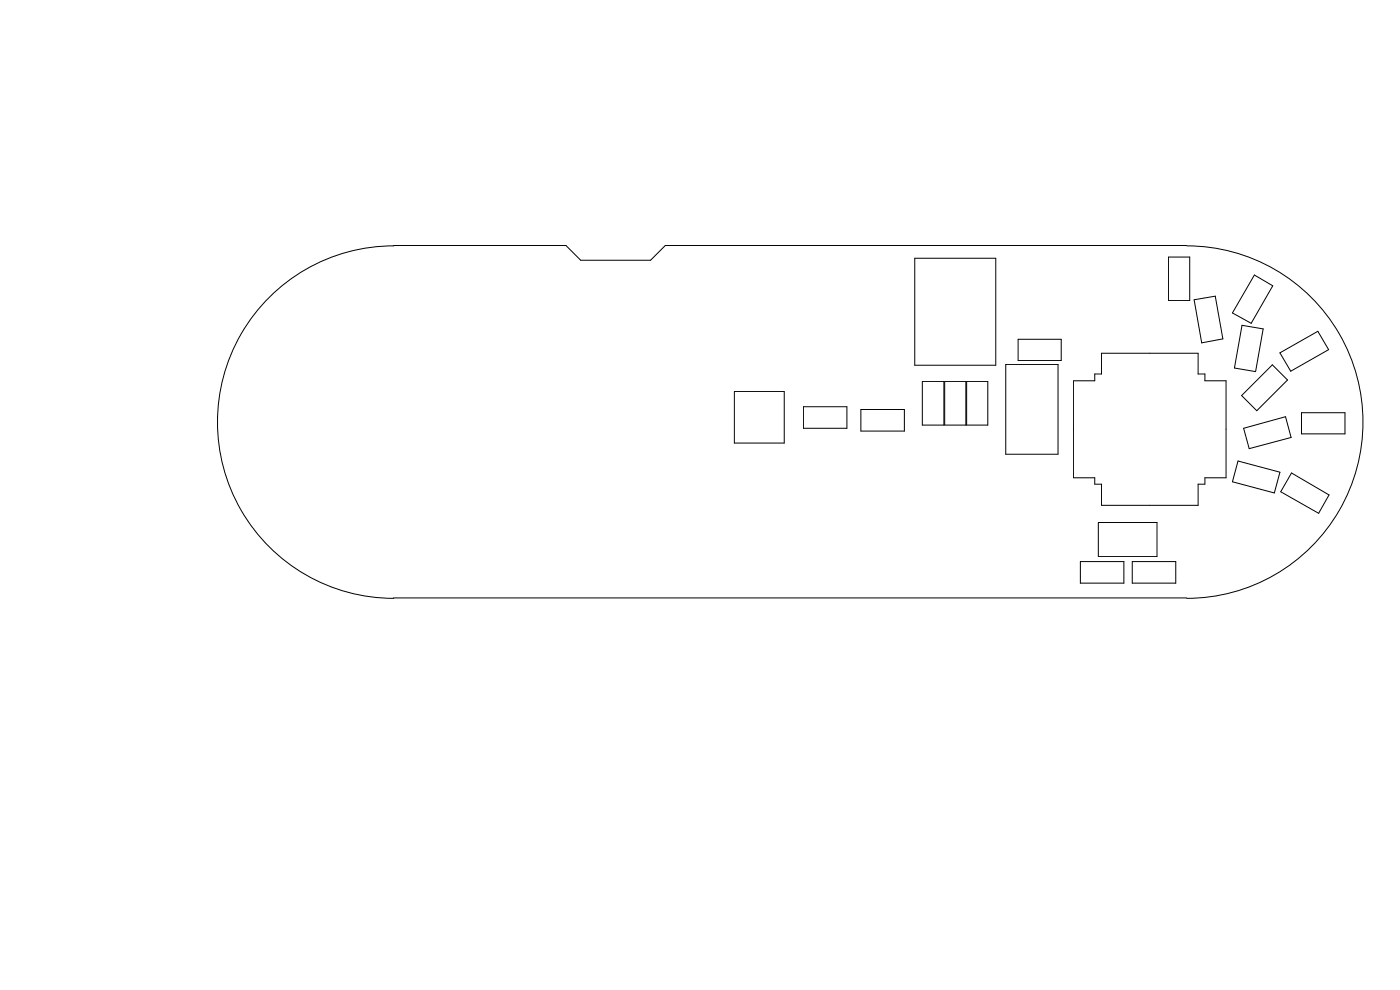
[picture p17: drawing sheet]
<svg xmlns="http://www.w3.org/2000/svg" width="297mm" height="210mm" viewBox="0 0 297 210" stroke-linecap="round" stroke-linejoin="round" font-family="sans-serif">
<g fill="none" stroke="#000" stroke-width=".21">
<path d="M83.5 52.1h36.6l3.1 3.1h14.8l3.1-3.1h110.6M83.5 52.2a37.4 37.4 0 0 0-37.4 37.3 37.4 37.4 0 0 0 37.4 37.4M194.1 54.8h17.1v22.7h-17.1zM247.9 54.5h4.5v9.3h-4.5zM251.8 52.2a37.4 37.4 0 0 1 37.3 37.3 37.4 37.4 0 0 1-37.3 37.4M266.1 58.3l3.9 2.3-4.6 8-3.9-2.2zM213.4 77.3h11.1v19.1h-11.1zM216 72h9.1v4.5h-9.1zM253.3 63.6l4.5-.8 1.6 9.1-4.5 .8zM263.5 69l4.5 .8-1.6 9-4.5-.7zM269.9 77.4l3.2 3.2-6.5 6.5-3.2-3.2zM271.5 74.8l8.1-4.5 2.3 3.9-8.1 4.5z"/>
<path d="M155.8 83.1h10.6v10.9h-10.6zM170.4 86.3h9.3v4.5h-9.3zM182.6 86.9h9.3v4.5h-9.3zM195.7 80.9h4.5v9.3h-4.5zM200.4 80.9h4.5v9.3h-4.5zM205.1 80.9h4.5v9.3h-4.5zM227.8 80.8h4.4v-1.5h1.5v-4.4h20.5v4.4h1.4v1.5h4.5v20.5h-4.5v1.4h-1.4v4.5h-20.5v-4.5h-1.5v-1.4h-4.4zM262.6 97.8l8.9 2.4-1.2 4.4-8.8-2.4zM263.8 90.8l8.9-2.4 1.2 4.4-8.9 2.4zM276.1 87.5h9.2v4.5h-9.2zM229.2 119.1h9.2v4.6h-9.2zM233 110.8h12.5v7.2h-12.5z"/>
<path d="M240.2 119.1h9.2v4.6h-9.2zM274 100.3l7.9 4.7-2.2 3.9-8-4.6zM83.5 126.8h168.2"/>
</g>
</svg>
